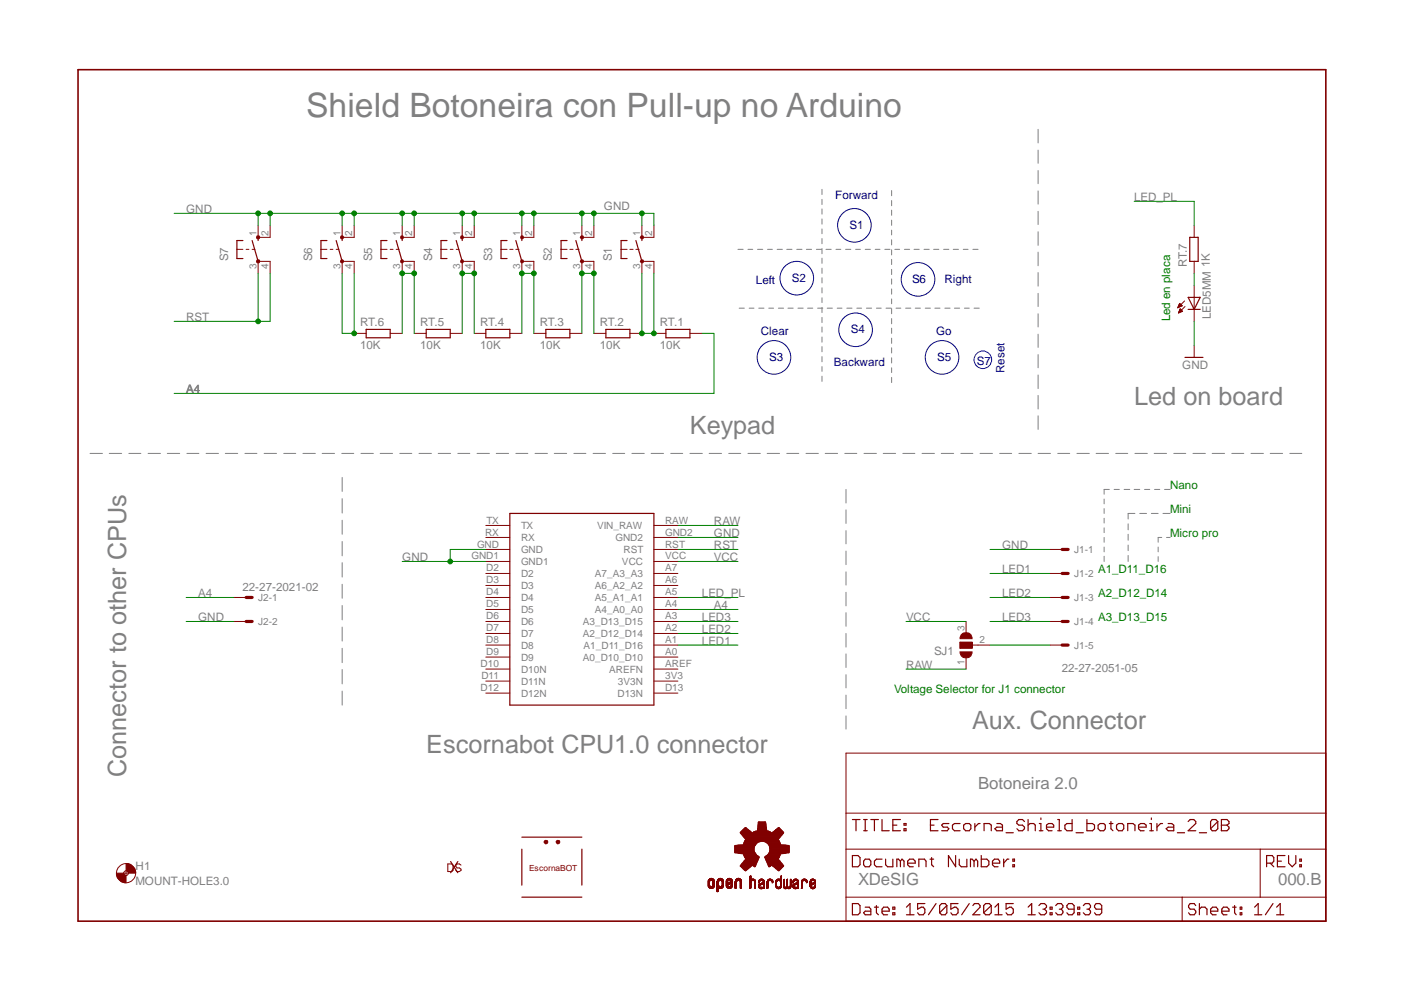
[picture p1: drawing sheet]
<svg xmlns="http://www.w3.org/2000/svg" width="297mm" height="210mm" viewBox="0 0 297 210" stroke-linecap="round" stroke-linejoin="round" font-family="sans-serif">
<defs><g id="words">
<text font-size="7.1" fill="#808080" x="64.8" y="24.8">Shield Botoneira con Pull-up no Arduino</text>
<g font-size="5.3" fill="#808080">
<text x="239.9" y="85.8">Led on board</text>
<text x="146" y="91.9">Keypad</text>
<text x="205.7" y="154.3">Aux. Connector</text>
<text x="90.2" y="159.4">Escornabot CPU1.0 connector</text>
<text x="26.7" y="164.4" transform="rotate(-90 26.7 164.4)">Connector to other CPUs</text>
</g>
<g font-size="3.6" fill="#808080">
<text x="206.9" y="167">Botoneira 2.0</text>
<text x="181.5" y="187.3">XDeSIG</text>
<text x="270.4" y="187.3">000.B</text>
</g>
<g font-size="2.5" fill="#808080">
<text x="39.4" y="45.1">GND</text>
<text x="127.8" y="44.4">GND</text>
<text x="239.9" y="42.6">LED_PL</text>
<text x="48.3" y="55.3" transform="rotate(-90 48.3 55.3)">S7</text>
<text x="66" y="55.3" transform="rotate(-90 66 55.3)">S6</text>
<text x="78.7" y="55.3" transform="rotate(-90 78.7 55.3)">S5</text>
<text x="91.4" y="55.3" transform="rotate(-90 91.4 55.3)">S4</text>
<text x="104.1" y="55.3" transform="rotate(-90 104.1 55.3)">S3</text>
<text x="116.8" y="55.3" transform="rotate(-90 116.8 55.3)">S2</text>
<text x="129.5" y="55.3" transform="rotate(-90 129.5 55.3)">S1</text>
<text x="251.1" y="56.6" transform="rotate(-90 251.1 56.6)">RT.7</text>
<text x="39.4" y="68">RST</text>
<text x="76.2" y="69">RT.6</text>
<text x="88.9" y="69">RT.5</text>
<text x="101.6" y="69">RT.4</text>
<text x="114.2" y="69">RT.3</text>
<text x="126.9" y="69">RT.2</text>
<text x="139.6" y="69">RT.1</text>
<text x="256.2" y="67.5" transform="rotate(-90 256.2 67.5)">LED5MM 1K</text>
<text x="76.2" y="73.8">10K</text>
<text x="88.9" y="73.8">10K</text>
<text x="101.6" y="73.8">10K</text>
<text x="114.2" y="73.8">10K</text>
<text x="126.9" y="73.8">10K</text>
<text x="139.6" y="73.8">10K</text>
<text x="39.4" y="83.2">A4</text>
<text x="250.1" y="78.2">GND</text>
<text x="151" y="113.7">GND</text>
<text x="151" y="111.2">RAW</text>
<text x="85.1" y="118.8">GND</text>
<text x="151" y="118.8">VCC</text>
<text x="151" y="116.3">RST</text>
<text x="212" y="116.3">GND</text>
<text x="51.3" y="125">22-27-2021-02</text>
<text x="212" y="121.3">LED1</text>
<text x="41.9" y="131.5">GND</text>
<text x="41.9" y="126.4">A4</text>
<text x="148.5" y="131.5">LED3</text>
<text x="148.5" y="126.4">LED_PL</text>
<text x="151" y="129">A4</text>
<text x="191.7" y="131.5">VCC</text>
<text x="212" y="131.5">LED3</text>
<text x="212" y="126.4">LED2</text>
<text x="148.5" y="134">LED2</text>
<text x="148.5" y="136.6">LED1</text>
<text x="191.7" y="141.6">RAW</text>
<text x="197.6" y="138.7">SJ1</text>
<text x="224.6" y="142.3">22-27-2051-05</text>
<text x="28.7" y="184.2">H1</text>
<text x="28.7" y="187.2">MOUNT-HOLE3.0</text>
</g>
<g font-size="2.5" fill="#000080">
<text x="176.7" y="42.1">Forward</text>
<text x="179.7" y="48.4">S1</text>
<text x="167.6" y="59.6">S2</text>
<text x="193" y="59.9">S6</text>
<text x="199.8" y="59.9">Right</text>
<text x="159.9" y="60.1">Left</text>
<text x="161" y="70.8">Clear</text>
<text x="180" y="70.5">S4</text>
<text x="198" y="70.8">Go</text>
<text x="162.7" y="76.4">S3</text>
<text x="176.4" y="77.4">Backward</text>
<text x="198.3" y="76.4">S5</text>
<text x="206.7" y="77.1">S7</text>
<text x="212.5" y="78.9" transform="rotate(-90 212.5 78.9)">Reset</text>
</g>
<g font-size="2.5" fill="#008000">
<text x="247.6" y="68" transform="rotate(-90 247.6 68)">Led en placa</text>
<text x="247.6" y="103.6">Nano</text>
<text x="247.6" y="108.6">Mini</text>
<text x="247.6" y="113.7">Micro pro</text>
<text x="232.3" y="121.3">A1_D11_D16</text>
<text x="232.3" y="126.4">A2_D12_D14</text>
<text x="232.3" y="131.5">A3_D13_D15</text>
<text x="189.1" y="146.7">Voltage Selector for J1 connector</text>
</g>
<g font-size="2.1" fill="#808080">
<text x="54.3" y="49.9" transform="rotate(-90 54.3 49.9)">1</text>
<text x="56.8" y="49.9" transform="rotate(-90 56.8 49.9)">2</text>
<text x="72.1" y="49.9" transform="rotate(-90 72.1 49.9)">1</text>
<text x="74.5" y="49.9" transform="rotate(-90 74.5 49.9)">2</text>
<text x="84.7" y="49.9" transform="rotate(-90 84.7 49.9)">1</text>
<text x="87.2" y="49.9" transform="rotate(-90 87.2 49.9)">2</text>
<text x="97.4" y="49.9" transform="rotate(-90 97.4 49.9)">1</text>
<text x="99.9" y="49.9" transform="rotate(-90 99.9 49.9)">2</text>
<text x="110.1" y="49.9" transform="rotate(-90 110.1 49.9)">1</text>
<text x="112.6" y="49.9" transform="rotate(-90 112.6 49.9)">2</text>
<text x="122.8" y="49.9" transform="rotate(-90 122.8 49.9)">1</text>
<text x="125.3" y="49.9" transform="rotate(-90 125.3 49.9)">2</text>
<text x="135.5" y="49.9" transform="rotate(-90 135.5 49.9)">1</text>
<text x="138" y="49.9" transform="rotate(-90 138 49.9)">2</text>
<text x="54.3" y="56.8" transform="rotate(-90 54.3 56.8)">3</text>
<text x="56.8" y="56.8" transform="rotate(-90 56.8 56.8)">4</text>
<text x="72.1" y="56.8" transform="rotate(-90 72.1 56.8)">3</text>
<text x="74.5" y="56.8" transform="rotate(-90 74.5 56.8)">4</text>
<text x="84.7" y="56.8" transform="rotate(-90 84.7 56.8)">3</text>
<text x="87.2" y="56.8" transform="rotate(-90 87.2 56.8)">4</text>
<text x="97.4" y="56.8" transform="rotate(-90 97.4 56.8)">3</text>
<text x="99.9" y="56.8" transform="rotate(-90 99.9 56.8)">4</text>
<text x="110.1" y="56.8" transform="rotate(-90 110.1 56.8)">3</text>
<text x="112.6" y="56.8" transform="rotate(-90 112.6 56.8)">4</text>
<text x="122.8" y="56.8" transform="rotate(-90 122.8 56.8)">3</text>
<text x="125.3" y="56.8" transform="rotate(-90 125.3 56.8)">4</text>
<text x="135.5" y="56.8" transform="rotate(-90 135.5 56.8)">3</text>
<text x="138" y="56.8" transform="rotate(-90 138 56.8)">4</text>
<text x="102.6" y="113.4">RX</text>
<text x="103" y="110.8">TX</text>
<text x="110.2" y="111.9">TX</text>
<text x="126.3" y="111.9">VIN_RAW</text>
<text x="140.7" y="113.4">GND2</text>
<text x="140.7" y="110.8">RAW</text>
<text x="99.7" y="118.4">GND1</text>
<text x="100.9" y="115.9">GND</text>
<text x="110.2" y="114.5">RX</text>
<text x="110.2" y="117">GND</text>
<text x="110.2" y="119.6">GND1</text>
<text x="130.2" y="114.5">GND2</text>
<text x="131.6" y="119.6">VCC</text>
<text x="131.9" y="117">RST</text>
<text x="140.7" y="118.4">VCC</text>
<text x="140.7" y="115.9">RST</text>
<text x="227.2" y="117">J1-1</text>
<text x="102.9" y="120.9">D2</text>
<text x="102.9" y="123.5">D3</text>
<text x="102.9" y="126">D4</text>
<text x="110.2" y="122.1">D2</text>
<text x="110.2" y="124.6">D3</text>
<text x="125.8" y="124.6">A6_A2_A2</text>
<text x="125.8" y="122.1">A7_A3_A3</text>
<text x="140.7" y="126">A5</text>
<text x="140.7" y="123.5">A6</text>
<text x="140.7" y="120.9">A7</text>
<text x="227.2" y="122.1">J1-2</text>
<text x="54.6" y="127.2">J2-1</text>
<text x="102.9" y="128.5">D5</text>
<text x="102.9" y="131.1">D6</text>
<text x="110.2" y="127.2">D4</text>
<text x="110.2" y="129.7">D5</text>
<text x="125.8" y="129.7">A4_A0_A0</text>
<text x="125.8" y="127.2">A5_A1_A1</text>
<text x="140.7" y="131.1">A3</text>
<text x="140.7" y="128.5">A4</text>
<text x="227.2" y="127.2">J1-3</text>
<text x="54.6" y="132.3">J2-2</text>
<text x="102.9" y="133.6">D7</text>
<text x="102.9" y="136.2">D8</text>
<text x="110.2" y="132.3">D6</text>
<text x="110.2" y="134.8">D7</text>
<text x="110.2" y="137.3">D8</text>
<text x="123.3" y="134.8">A2_D12_D14</text>
<text x="123.3" y="132.3">A3_D13_D15</text>
<text x="123.4" y="137.3">A1_D11_D16</text>
<text x="140.7" y="136.2">A1</text>
<text x="140.7" y="133.6">A2</text>
<text x="204" y="133.6" transform="rotate(-90 204 133.6)">3</text>
<text x="207.3" y="136.2">2</text>
<text x="227.2" y="132.3">J1-4</text>
<text x="227.2" y="137.3">J1-5</text>
<text x="101.7" y="141.2">D10</text>
<text x="101.9" y="143.8">D11</text>
<text x="102.9" y="138.7">D9</text>
<text x="110.2" y="139.9">D9</text>
<text x="110.2" y="142.3">D10N</text>
<text x="123.3" y="139.9">A0_D10_D10</text>
<text x="128.9" y="142.3">AREFN</text>
<text x="140.7" y="143.8">3V3</text>
<text x="140.7" y="141.2">AREF</text>
<text x="140.7" y="138.7">A0</text>
<text x="204" y="140.6" transform="rotate(-90 204 140.6)">1</text>
<text x="101.7" y="146.3">D12</text>
<text x="110.2" y="144.9">D11N</text>
<text x="110.2" y="147.4">D12N</text>
<text x="130.6" y="147.4">D13N</text>
<text x="130.7" y="144.9">3V3N</text>
<text x="140.7" y="146.3">D13</text>
</g>
<text font-size="1.8" fill="#800000" x="111.9" y="184.2">EscornaBOT</text>
</g></defs>
<g fill="none" stroke="#808080" stroke-width=".21">
<path d="M219.6 27.4v2.8M219.6 31.8v2.8M219.6 36.1v2.8M156.1 52.8h1.1M158.2 52.8h1.1M160.3 52.8h1.1M162.4 52.8h1M164.4 52.8h1.1M166.5 52.8h1.1M168.6 52.8h1.1M170.6 52.8h1.1M172.7 52.8h1.1"/>
<path d="M173.9 40.1v1.1M173.9 42.2v1.1M173.9 44.2v1.1M173.9 46.3v1.1M173.9 48.4v1.1M173.9 50.5v1.1M173.9 52.6v1.1M173.9 54.6v1.1M173.9 56.7v1.1M173.9 58.8v1.1M174.8 52.8h1.1M176.9 52.8h1"/>
<path d="M178.9 52.8h1.1M181 52.8h1M183 52.8h1.1M185.2 52.8h1M187.2 52.8h1.1M188.6 40.3v1.1M188.6 42.4v1.1M188.6 44.5v1.1M188.6 46.6v1.1M188.6 48.7v1M188.6 50.7v1.1M188.6 52.8v1.1"/>
<path d="M188.6 54.9v1.1M188.6 57v1.1M188.6 59v1.1M189.3 52.8h1M191.3 52.8h1.1M193.4 52.8h1.1M195.5 52.8h1.1M197.5 52.8h1.1M199.6 52.8h1.1M201.7 52.8h1.1M203.8 52.8h1M205.8 52.8h1.1"/>
<path d="M219.6 40.4v2.8M219.6 44.7v2.8M219.6 49v2.9M219.6 53.4v2.8M219.6 57.7v2.9M156.4 65.2h1.1M158.5 65.2h1M160.5 65.2h1.1M162.6 65.2h1.1M164.7 65.2h1.1M166.7 65.2h1.1M168.8 65.2h1.1"/>
<path d="M170.9 65.2h1.1M173 65.2h1.1M173.9 60.9v1.1M173.9 63v1M173.9 65v1.1M173.9 67.2v1.1M173.9 69.2v1.1M173.9 71.3v1.1M173.9 73.3v1.1M173.9 75.5v1.1M173.9 77.6v1M173.9 79.6v1.1"/>
<path d="M175 65.2h1.1M177.1 65.2h1M179.2 65.2h1.1M181.3 65.2h1M183.3 65.2h1.1M185.4 65.2h1M187.5 65.2h1.1M188.6 61.1v1.1M188.6 63.3v1M188.6 65.3v1.1M188.6 67.4v1.1M188.6 69.4v1.1"/>
<path d="M188.6 71.6v1.1M188.6 73.6v1.1M188.6 75.7v1.1M188.6 77.8v1M188.6 79.9v1.1M189.6 65.2h1M191.6 65.2h1.1M193.6 65.2h1.1M195.7 65.2h1.1M197.8 65.2h1.1M199.9 65.2h1.1M201.9 65.2h1.1"/>
<path d="M204 65.2h1.1M206.1 65.2h1.1M219.6 62.1v2.8M219.6 66.4v2.8M219.6 70.7v2.8M219.6 75v2.8M219.6 79.3v2.9M19 95.9h2.7M23.1 95.9h2.6M27.3 95.9h2.5M31.3 95.9h2.7M35.4 95.9h2.6"/>
<path d="M39.5 95.9h2.6M43.6 95.9h2.6M47.7 95.9h2.6M51.8 95.9h2.6M55.9 95.9h2.6M60 95.9h2.6M64.1 95.9h2.6M68.2 95.9h2.6M72.3 95.9h2.5M76.4 95.9h2.6M80.4 95.9h2.7M84.6 95.9h2.5"/>
<path d="M88.6 95.9h2.7M92.7 95.9h2.6M96.9 95.9h2.5M100.9 95.9h2.6M105 95.9h2.6M109.1 95.9h2.6M113.2 95.9h2.6M117.3 95.9h2.6M121.4 95.9h2.6M125.5 95.9h2.6M129.6 95.9h2.6M133.7 95.9h2.6"/>
<path d="M137.8 95.9h2.6M141.9 95.9h2.5M146 95.9h2.6M150 95.9h2.7M154.2 95.9h2.5M158.2 95.9h2.7M162.3 95.9h2.6M166.5 95.9h2.5M170.5 95.9h2.6M174.6 95.9h2.6M178.7 95.9h2.6M182.8 95.9h2.6"/>
<path d="M186.9 95.9h2.6M191 95.9h2.5M195.1 95.9h2.6M199.1 95.9h2.7M203.3 95.9h2.5M207.3 95.9h2.7M211.5 95.9h2.5M215.6 95.9h2.6M219.6 95.9h2.6M219.6 83.7v2.8M219.6 88v2.9M223.8 95.9h2.5"/>
<path d="M227.8 95.9h2.7M231.9 95.9h2.6M236.1 95.9h2.5M240.1 95.9h2.6M244.2 95.9h2.6M248.3 95.9h2.6M252.4 95.9h2.6M256.5 95.9h2.6M260.6 95.9h2.5M264.7 95.9h2.6M268.7 95.9h2.7M272.9 95.9h2.5"/>
<path d="M72.4 101v3M72.4 105.5v3.1M72.4 110.1v2.9M72.4 114.6v3M72.4 119.1v3M179 103.6v2.8M179 107.9v2.9M179 112.3v2.8M179 116.6v2.9M233.6 105.6v1M233.6 107.6v1M233.6 109.7v1"/>
<path d="M233.6 111.7v1M233.6 113.7v1M233.6 115.8v1M233.6 117.7v1.1M234.7 103.6h-1.1v1M235.7 103.6h1.1M237.8 103.6h1.2M238.7 110.8v1.3M238.7 113v1.3M238.7 115.3v1.2M238.7 117.5v1.3M239.9 103.6h1.2"/>
<path d="M240.1 108.6h-1.4v1.2M241.1 108.6h1.5M242.1 103.6h1.1M243.6 108.6h1.4M244.3 103.6h1.1M245 115.8v1M245 117.8v1M245.8 113.7h-.8v1M246 108.6h1.6M246.4 103.6h1.2M246.8 113.7h.8M72.4 123.6v3"/>
<path d="M72.4 128.1v3.1M72.4 132.7v3M72.4 137.2v3M179 121v2.8M179 125.3v2.9M179 129.6v2.9M179 134v2.9M179 138.4v2.8M72.4 141.7v3M72.4 146.2v3M179 142.8v2.8M179 147.1v2.9"/>
<path d="M179 151.5v2.8"/>
</g>
<path d="M16.5 14.7h264v180.2h-264z" fill="none" stroke="#800000" stroke-width=".34"/>
<path d="M131.4 52.8h1.3M133.3 52.8h.6M134.5 52.8h.7M135.8 50.2h2.5M135.8 55.3h2.5M179 159.4h101.5v35.5h-101.5zM179 179.7h101.5M179 172.1h101.5M266.6 179.7v10.1M179 189.8h101.5M250.1 189.8v5.1" fill="none" stroke="#800000" stroke-width=".21"/>
<g fill="none" stroke="#800000" stroke-width=".25">
<path d="M132.7 50.9h-1.3v3.8h1.3M134.5 50.9l1.3 4.4M135.8 50.2v.7M180.3 173.4h1.6M181.1 173.4v2.4M182.7 173.4h.8M182.7 175.8h.8M183 173.4v2.4M184.2 173.4h1.6M185 173.4v2.4M186.6 173.4v2.4h1.5M188.9 174.6h.8"/>
<path d="M190.5 173.4h-1.6v2.4h1.6M191.3 175.4h.4v.4h-.4zM191.3 174.3h.4v.3h-.4zM196.8 174.6h.8M198.5 173.4h-1.7v2.4h1.7M200.7 174.3h-1.1l-.4 .3 .4 .4h.8l.3 .4-.3 .4h-1.2M203.1 174.3h-1.2l-.4 .3v.8l.4 .4h1.2M203.9 174.6l.4-.3h.8l.3 .3v.8l-.3 .4h-.8l-.4-.4zM206.2 174.3v1.5M207.3 174.3h-.3l-.8 .7M208.2 175.8v-1.5h1.1l.4 .3v1.2M210.9 174.3h.8l.4 .3v1.2h-1.2l-.4-.4 .4-.4h1.2"/>
<path d="M212.9 176.2h1.5M216.7 173.8l-.4-.4h-.7l-.5 .4v.5l.5 .3h.7l.4 .4v.4l-.4 .4h-.7l-.5-.4M217.5 174.6l.4-.3h.8l.3 .3v1.2M217.5 173.4v2.4M219.9 175.8h.7M219.9 174.3h.3v1.5M220.2 173.1v.3M221.4 175h1.5v-.4l-.3-.3h-.8l-.4 .3v.8l.4 .4h.8M223.8 173.4h.3v2.4M223.8 175.8h.7M226.8 173.4v2.4h-1.1l-.4-.4v-.8l.4-.3h1.1M227.7 176.2h1.5"/>
<path d="M230 173.4v2.4h1.1l.5-.4v-.8l-.5-.3h-1.1M232.3 174.6l.4-.3h.8l.3 .3v.8l-.3 .4h-.8l-.4-.4zM234.7 174.3h.8M235 173.8v1.6l.5 .4M236.2 174.6l.4-.3h.8l.3 .3v.8l-.3 .4h-.8l-.4-.4zM238.6 175.8v-1.5h1.1l.4 .3v1.2M240.9 175h1.6v-.4l-.4-.3h-.8l-.4 .3v.8l.4 .4h.8M243.2 175.8h.8M243.2 174.3h.4v1.5M243.6 173.1v.3M244.8 174.3v1.5M246 174.3h-.5l-.7 .7"/>
<path d="M247.1 174.3h.8l.4 .3v1.2h-1.2l-.4-.4 .4-.4h1.2M249.1 176.2h1.5M251.4 173.8l.4-.4h.8l.4 .4v.5l-1.6 1.5h1.6M253.7 176.2h1.6M257.6 173.8l-.4-.4h-.7l-.4 .4v1.6M257.6 173.8v1.6l-.4 .4h-.7l-.4-.4M257.6 173.8l-1.5 1.6M258.4 173.4h1.2l.4 .4v.5l-.4 .3 .4 .4v.4l-.4 .4h-1.2zM258.4 174.6h1.2M180.3 181h1.2l.4 .5v1.5l-.4 .4h-1.2zM180.3 191.2h1.2l.4 .4v1.5l-.4 .5h-1.2zM183 192h.9l.3 .4v1.2h-1.2l-.3-.5 .3-.3h1.2"/>
<path d="M183 181.8h.9l.3 .4v.8l-.3 .4h-.9l-.3-.4v-.8zM185 192h.8M185.4 191.6v1.5l.4 .5M186.6 192.8h1.5v-.4l-.3-.4h-.9l-.3 .4v.7l.3 .5h.9M186.6 181.8h-1.2l-.4 .4v.8l.4 .4h1.2M187.4 181.8v1.2l.4 .4h1.1v-1.6M188.9 193.1h.4v.5h-.4zM188.9 192h.4v.4h-.4zM190.5 182.2l-.4-.4h-.4v1.6M190.5 182.2l.3-.4 .5 .4v1.2M190.5 182.2v1.2M191.8 193.6h1.6"/>
<path d="M191.8 192l.7-.8v2.4M192 182.6h1.6v-.4l-.4-.4h-.8l-.4 .4v.8l.4 .4h.8M194.4 183.4v-1.6h1.2l.3 .4v1.2M195.7 191.2h-1.6v1.2l.8-.4h.4l.4 .4v.7l-.4 .5h-.8l-.4-.5M196.8 181.8h.7M197.1 181.5v1.5l.4 .4M198 191.2l-1.6 2.4M200.3 191.6v1.5l-.3 .5h-.8l-.4-.5M200.3 191.6l-.3-.4h-.8l-.4 .4v1.5M200.3 191.6l-1.5 1.5M202.2 181v2.4l-1.5-2.4v2.4M202.7 191.2h-1.5v1.2l.7-.4h.4l.4 .4v.7l-.4 .5h-.8l-.3-.5"/>
<path d="M202.9 181.8v1.2l.5 .4h1.2v-1.6M205.1 191.2l-1.6 2.4M205.8 191.6l.4-.4h.8l.3 .4v.4l-1.5 1.6h1.5M206.1 182.2l-.4-.4h-.4v1.6M206.1 182.2v1.2M206.1 182.2l.4-.4 .3 .4v1.2M207.6 181v2.4h1.2l.4-.4v-.8l-.4-.4h-1.2M209.7 191.6v1.5l-.4 .5h-.8l-.4-.5M209.7 191.6l-.4-.4h-.8l-.4 .4v1.5M209.7 191.6l-1.6 1.5M210 182.6h1.5v-.4l-.3-.4h-.8l-.4 .4v.8l.4 .4h.8M210.5 193.6h1.5"/>
<path d="M210.5 192l.7-.8v2.4M212.3 181.8v1.6M213.4 181.8h-.3l-.8 .8M214.3 183h.3v.4h-.3zM214.3 181.8h.3v.4h-.3zM214.4 191.2h-1.5v1.2l.7-.4h.4l.4 .4v.7l-.4 .5h-.8l-.3-.5M217.5 193.6h1.5M217.5 192l.8-.8v2.4M219.8 191.6l.4-.4h.8l.4 .4v.4l-.4 .4M220.6 192.4h.4M221 192.4l.4 .4v.3l-.4 .5h-.8l-.4-.5M222.2 193.1h.4v.5h-.4z"/>
<path d="M222.2 192h.4v.4h-.4zM223.4 191.6l.4-.4h.7l.4 .4v.4l-.4 .4M224.1 192.4h.4M224.5 192.4l.4 .4v.3l-.4 .5h-.7l-.4-.5M227.2 192.4h-1.1l-.4-.4v-.4l.4-.4h.7l.4 .4v1.5l-.4 .5h-.7l-.4-.5M228 193.1h.4v.5h-.4zM228 192h.4v.4h-.4zM229.2 191.6l.4-.4h.8l.3 .4v.4l-.3 .4M230 192.4h.4M230.4 192.4l.3 .4v.3l-.3 .5h-.8l-.4-.5M233.1 192.4h-1.2l-.3-.4v-.4l.3-.4h.8l.4 .4v1.5l-.4 .5h-.8l-.3-.5M253 191.6l-.4-.4h-.8l-.3 .4v.4l.3 .4h.8l.4 .4v.3l-.4 .5h-.8l-.3-.5"/>
<path d="M253.7 192.4l.5-.4h.7l.5 .4v1.2M253.7 191.2v2.4M256.1 192.8h1.5v-.4l-.3-.4h-.8l-.4 .4v.7l.4 .5h.8M258.5 192.8h1.5v-.4l-.4-.4h-.8l-.3 .4v.7l.3 .5h.8M260.8 192h.7M261.2 191.6v1.5l.3 .5M262.4 193.1h.3v.5h-.3zM262.4 192h.3v.4h-.3zM265.4 193.6h1.6M265.4 192l.8-.8v2.4M268 182.6h1.2l.3-.4v-.7l-.3-.5h-1.2v2.4M268.7 182.6l.8 .8"/>
<path d="M269.3 191.2l-1.6 2.4M270.1 193.6h1.5M270.1 192l.7-.8v2.4M270.3 182.2h.8M271.9 181h-1.6v2.4h1.6M272.6 181v1.6l.8 .8 .8-.8v-1.6M275 183h.3v.4h-.3zM275 181.8h.3v.4h-.3z"/>
</g>
<path d="M135.6 55h.5v.6h-.5l-.1-.3z" fill-rule="evenodd" fill="#800000"/>
<path d="M135.6 55h.5v.6h-.5l-.1-.3z" fill="none" stroke="#800000" stroke-width=".21"/>
<path d="M135.6 50h.5v.5h-.5l-.1-.3z" fill-rule="evenodd" fill="#800000"/>
<path d="M118.7 52.8h1.3M120.6 52.8h.6M121.8 52.8h.7M123.1 50.2h2.5M123.1 55.3h2.5M135.6 50h.5v.5h-.5l-.1-.3zM135.8 47.7v2.5M135.8 55.3v2.5M138.3 47.7v2.5M138.3 55.3v2.5" fill="none" stroke="#800000" stroke-width=".21"/>
<path d="M120 50.9h-1.3v3.8h1.3M121.8 50.9l1.3 4.4M123.1 50.2v.7" fill="none" stroke="#800000" stroke-width=".25"/>
<path d="M122.9 55h.5v.6h-.5l-.1-.3z" fill-rule="evenodd" fill="#800000"/>
<path d="M122.9 55h.5v.6h-.5l-.1-.3z" fill="none" stroke="#800000" stroke-width=".21"/>
<path d="M122.9 50h.5v.5h-.5l-.1-.3z" fill-rule="evenodd" fill="#800000"/>
<path d="M106 52.8h1.3M107.9 52.8h.6M109.1 52.8h.7M110.4 50.2h2.5M110.4 55.3h2.5M122.9 50h.5v.5h-.5l-.1-.3zM123.1 47.7v2.5M123.1 55.3v2.5M125.6 47.7v2.5M125.6 55.3v2.5" fill="none" stroke="#800000" stroke-width=".21"/>
<path d="M107.3 50.9h-1.3v3.8h1.3M109.1 50.9l1.3 4.4M110.4 50.2v.7" fill="none" stroke="#800000" stroke-width=".25"/>
<path d="M110.2 55h.5v.6h-.5z" fill-rule="evenodd" fill="#800000"/>
<path d="M110.2 55h.5v.6h-.5z" fill="none" stroke="#800000" stroke-width=".21"/>
<path d="M110.2 50h.5v.5h-.5z" fill-rule="evenodd" fill="#800000"/>
<path d="M93.3 52.8h1.3M95.2 52.8h.6M96.5 52.8h.6M97.8 50.2h2.5M97.8 55.3h2.5M110.2 50h.5v.5h-.5zM110.4 47.7v2.5M110.4 55.3v2.5M112.9 47.7v2.5M112.9 55.3v2.5" fill="none" stroke="#800000" stroke-width=".21"/>
<path d="M94.6 50.9h-1.3v3.8h1.3M96.5 50.9l1.3 4.4M97.8 50.2v.7" fill="none" stroke="#800000" stroke-width=".25"/>
<path d="M97.5 55h.5v.6h-.5z" fill-rule="evenodd" fill="#800000"/>
<path d="M97.5 55h.5v.6h-.5z" fill="none" stroke="#800000" stroke-width=".21"/>
<path d="M97.5 50h.5v.5h-.5z" fill-rule="evenodd" fill="#800000"/>
<path d="M80.6 52.8h1.3M82.5 52.8h.6M83.8 52.8h.6M85.1 50.2h2.5M85.1 55.3h2.5M97.5 50h.5v.5h-.5zM97.8 47.7v2.5M97.8 55.3v2.5M100.3 47.7v2.5M100.3 55.3v2.5" fill="none" stroke="#800000" stroke-width=".21"/>
<path d="M81.9 50.9h-1.3v3.8h1.3M83.8 50.9l1.3 4.4M85.1 50.2v.7" fill="none" stroke="#800000" stroke-width=".25"/>
<path d="M84.8 55h.5v.6h-.5z" fill-rule="evenodd" fill="#800000"/>
<path d="M84.8 55h.5v.6h-.5z" fill="none" stroke="#800000" stroke-width=".21"/>
<path d="M84.8 50h.5v.5h-.5z" fill-rule="evenodd" fill="#800000"/>
<path d="M67.9 52.8h1.3M69.8 52.8h.6M71.1 52.8h.6M72.4 50.2h2.5M72.4 55.3h2.5M84.8 50h.5v.5h-.5zM85.1 47.7v2.5M85.1 55.3v2.5M87.6 47.7v2.5M87.6 55.3v2.5" fill="none" stroke="#800000" stroke-width=".21"/>
<path d="M69.2 50.9h-1.3v3.8h1.3M71.1 50.9l1.3 4.4M72.4 50.2v.7" fill="none" stroke="#800000" stroke-width=".25"/>
<path d="M72.1 55h.5l.1 .3-.1 .3h-.5z" fill-rule="evenodd" fill="#800000"/>
<path d="M72.1 55h.5l.1 .3-.1 .3h-.5z" fill="none" stroke="#800000" stroke-width=".21"/>
<path d="M72.1 50h.5l.1 .2-.1 .3h-.5z" fill-rule="evenodd" fill="#800000"/>
<g fill="none" stroke="#800000" stroke-width=".21">
<path d="M72.1 50h.5l.1 .2-.1 .3h-.5zM72.4 47.7v2.5M72.4 55.3v2.5M74.9 47.7v2.5M74.9 55.3v2.5M74.9 70.5h2.6M82.5 70.5h2.6M87.6 70.5h2.6M95.2 70.5h2.6M100.3 70.5h2.5M107.9 70.5h2.5M112.9 70.5h2.6"/>
<path d="M120.6 70.5h2.5M125.6 70.5h2.6M133.3 70.5h2.5M138.3 70.5h2.6M146 70.5h2.5M102.8 111.2h5.1M102.8 113.7h5.1M102.8 116.3h5.1M102.8 118.8h5.1M138.3 111.2h5.1M138.3 113.7h5.1M138.3 116.3h5.1"/>
<path d="M138.3 118.8h5.1M102.8 121.3h5.1M102.8 123.9h5.1M102.8 126.4h5.1M102.8 129h5.1M102.8 131.5h5.1M102.8 134h5.1M102.8 136.5h5.1M102.8 139h5.1M138.3 121.3h5.1M138.3 123.9h5.1M138.3 126.4h5.1"/>
<path d="M138.3 129h5.1M138.3 131.5h5.1M138.3 134h5.1M138.3 136.5h5.1M138.3 139h5.1M102.8 141.6h5.1M102.8 144.1h5.1M102.8 146.7h5.1M138.3 141.6h5.1M138.3 144.1h5.1M138.3 146.7h5.1"/>
</g>
<path d="M77.5 69.7h5v1.8h-5zM90.2 69.7h5v1.8h-5zM102.8 69.7h5.1v1.8h-5.1zM115.5 69.7h5.1v1.8h-5.1zM128.2 69.7h5.1v1.8h-5.1zM140.9 69.7h5.1v1.8h-5.1zM107.9 108.6h30.4v40.6h-30.4zM110.4 179.7v7.6M110.4 177.1h12.7M123.1 179.7v7.6M110.4 189.8h12.7" fill="none" stroke="#800000" stroke-width=".25"/>
<path d="M115.2 177.9h.6v.5l-.3 .2-.3-.2-.1-.2h.6l-.2 .1-.1-.1h-.3z" fill-rule="evenodd" fill="#800000"/>
<path d="M115.2 177.9h.6v.5l-.3 .2-.3-.2-.1-.2h.6l-.2 .1-.1-.1h-.3z" fill="none" stroke="#800000" stroke-width=".21"/>
<path d="M117.8 177.9h.6v.5l-.4 .2-.2-.2-.1-.2h.5l-.2 .1-.1-.1h-.2z" fill-rule="evenodd" fill="#800000"/>
<g fill="none" stroke="#800000" stroke-width=".21">
<path d="M252.6 47.7v2.5M252.6 55.3v2.5M249.3 65h.1M249.3 65h.2M249.3 64.9h.4M249.3 64.8h.6M249.3 64.7h.8M249.3 64.6h.7M249.3 66.1h.2M249.3 66.1h.4M249.4 64.5h.5M249.4 64.4h.5"/>
<path d="M249.4 66h.5M249.4 65.9h.8M249.5 64.4h.2M249.5 64.3h.1M249.5 65.8h.6M249.5 65.7h.5M249.6 65.6h.3M249.6 65.5h.3M249.7 65.4l-.4 .8M249.7 65.4l.5 .5M249.7 65.4h.1M250.1 64.7l-.5-.5-.4 .9"/>
<path d="M250.1 64.7l-.9 .4M250.2 65.9l-.9 .3M250.6 63.7l-1.4 1.4M250.7 64.9l-1.4 1.3M252.6 60.4v7.6M252.6 73.1v2.5M222.2 116.3h2.5M222.2 121.3h2.5M222.2 126.4h2.5M222.2 131.5h2.5M222.2 136.5h2.5M117.8 177.9h.6v.5l-.4 .2-.2-.2-.1-.2h.5l-.2 .1-.1-.1h-.2z"/>
<path d="M149.8 187.6h.6M149.8 187.5h.5M149.8 187.4h.4M149.8 187.3h.3M149.8 187.2h.3M149.8 187.1h.3M149.8 187h.3M149.8 186.9h.3M149.8 186.8h.3M149.8 186.7h.3M149.8 186.6h.3M149.8 186.5h.4"/>
<path d="M149.8 186.4h.5M149.8 186.3h1.3M149.9 187.7h1.2M149.9 187.6h1.2M149.9 186.2h1.2M149.9 186.1h1.1M149.9 187.8h1.1M150 187.9h1M150 186h1M150.1 185.9h.8M150.2 188h.6M150.4 185.9h.2"/>
<path d="M150.6 187.6h.6M150.7 187.5h.5M150.7 186.4h.5M150.8 187.4h.4M150.8 187.3h.4M150.8 187.2h.4M150.8 187.1h.4M150.8 187h.4M150.8 186.9h.4M150.8 186.8h.4M150.8 186.7h.4M150.8 186.6h.4"/>
<path d="M150.8 186.5h.4M151.6 188.7h.4M151.6 188.6h.5M151.6 188.5h.5M151.6 188.4h.5M151.6 188.3h.5M151.6 188.2h.5M151.6 188.1h.5M151.6 188h1.1M151.6 187.9h1.3M151.6 187.8h1.4M151.6 187.7h1.4"/>
<path d="M151.6 187.6h1.5M151.6 187.6h.7M151.6 187.5h.5M151.6 187.4h.5M151.6 187.3h.5M151.6 187.2h.5M151.6 187.1h.5M151.6 187h.5M151.6 186.9h.5M151.6 186.8h.5M151.6 186.7h.5M151.6 186.6h.5"/>
<path d="M151.6 186.5h.5M151.7 186.4h.5M151.7 186.3h1.4M151.8 186.2h1.3M151.8 186.1h1.2M151.9 186h1M152.1 185.9h.7M152.2 185.9h.4M152.6 187.6h.5M152.6 186.4h.5M152.7 187.5h.5M152.7 186.5h.5"/>
<path d="M152.7 187.4h.5M152.7 187.3h.5M152.7 187.2h.5M152.7 187.1h.5M152.7 187h.5M152.7 186.9h.5M152.7 186.8h.5M152.7 186.7h.5M152.7 186.6h.5M153.6 187.6h.6M153.6 187.5h.5M153.6 187.4h.4"/>
<path d="M153.6 187.3h.5M153.6 187.2h.7M153.6 187.1h.8M153.6 187h1M153.6 187h1.2M153.6 186.9h1.4M153.6 186.8h1.4M153.6 186.7h.3M153.6 186.6h.4M153.6 186.5h.4M153.6 186.4h.5M153.7 187.7h1.2"/>
<path d="M153.7 187.6h1.2M153.7 186.3h1.3M153.7 186.2h1.2M153.8 187.8h1.1M153.8 186.1h1.1M153.8 187.9h1M153.8 186h1.1M153.9 185.9h.8M154 188h.6M154.2 185.9h.2M154.3 186.7h.7M154.4 187.6h.6"/>
<path d="M154.4 186.6h.6M154.5 186.4h.5M154.6 187.5h.4M154.6 187.4h.4M154.6 186.5h.4M154.7 187.3h.3M154.7 187.2h.3M154.8 187.1h.2M154.9 187v.1M155.4 187.9h.5M155.4 187.8h.5M155.4 187.7h.5"/>
<path d="M155.4 187.6h.5M155.4 187.5h.5M155.4 187.4h.5M155.4 187.3h.5M155.4 187.2h.5M155.4 187.1h.5M155.4 187h.5M155.4 186.9h.5M155.4 186.8h.5M155.4 186.7h.5M155.4 186.6h.5M155.4 186.5h.5"/>
<path d="M155.5 186.5h.5M155.5 186.4h.5M155.5 186.3h1.4M155.6 186.2h1.3M155.6 186.1h1.2M155.7 188l-.2 .1M155.7 186h1M155.9 185.9h.7M156 185.9h.4M156.4 186.4h.6M156.5 186.5h.5M156.5 188h.3"/>
<path d="M156.5 187.9h.5M156.5 187.8h.5M156.5 187.7h.5M156.5 187.6h.5M156.5 187.5h.5M156.5 187.4h.5M156.5 187.3h.5M156.5 187.2h.5M156.5 187.1h.5M156.5 187h.5M156.5 186.9h.5M156.5 186.8h.5"/>
<path d="M156.5 186.7h.5M156.5 186.6h.5M158.6 188h.2M158.6 187.9h.3M158.6 187.8h.3M158.6 187.7h.3M158.6 187.6h.3M158.6 187.5h.3M158.6 187.4h.3M158.6 187.3h.3M158.6 187.2h.3M158.6 187.1h.3"/>
<path d="M158.6 187h.3M158.6 186.9h.3M158.6 186.8h.3M158.6 186.7h.3M158.6 186.6h.3M158.6 186.5h.3M158.6 186.5h.4M158.6 186.4h.6M158.6 186.3h1.3M158.6 186.2h1.2M158.6 186.1h1.1M158.6 186h.3"/>
<path d="M158.6 185.9h.3M158.6 185.8h.3M158.6 185.7h.3M158.6 185.6h.3M158.6 185.5h.3M158.6 185.4h.3M158.7 188v.1M158.7 185.3h.2M158.8 185.3v.1M159 186h.6M159.4 186.4h.5M159.6 186.5h.3"/>
<path d="M159.7 187.9h.2M159.7 187.8h.2M159.7 187.7h.2M159.7 187.6h.2M159.7 187.5h.2M159.7 187.4h.2M159.7 187.3h.2M159.7 187.2h.2M159.7 187.1h.2M159.7 187h.2M159.7 186.9h.2M159.7 186.8h.2"/>
<path d="M159.7 186.7h.2M159.7 186.6h.2M159.8 188v.1M159.9 188l-.2 .1M160.4 187.7h.9M160.4 187.6h.4M160.4 187.5h.3M160.4 187.4h.4M160.4 187.3h.6M160.4 187.2h.7M160.4 186.7h.3M160.4 186.6h.3"/>
<path d="M160.4 186.5h.4M160.4 186.5h.5M160.5 187.9h.8M160.5 187.8h.8M160.5 187.1h.9M160.5 186.4h.5M160.5 186.3h1.2M160.6 187h1.2M160.6 186.2h1M160.7 188h.6M160.7 186.8l-.3 .1M160.7 186.1h.8"/>
<path d="M160.9 188.1h.4M160.9 187h.9M160.9 186h.5M161 188.1h.1M161 186.9h.8M161.1 187.7v.1M161.1 188.1h.1M161.2 186.8h.6M161.2 186.4h.5M161.4 186.5h.4M161.5 188h.2M161.5 187.9h.3"/>
<path d="M161.5 187.8h.3M161.5 187.7h.3M161.5 187.6h.3M161.5 187.5h.3M161.5 187.4h.3M161.5 187.3h.3M161.5 187.2h.3M161.5 187.1h.3M161.5 186.7h.3M161.5 186.6h.3M161.5 186.5h.3M161.5 188v.1"/>
<path d="M162.2 187.9h.4M162.2 187.8h.4M162.2 187.7h.4M162.2 187.6h.4M162.2 187.5h.4M162.2 187.4h.4M162.2 187.3h.4M162.2 187.2h.4M162.2 187.1h.4M162.2 187h.4M162.2 186.9h.4M162.2 186.8h.4"/>
<path d="M162.2 186.7h.4M162.2 186.6h.4M162.2 186.5h.4M162.3 188v.1M162.3 186.5h.3M162.3 186.4h.5M162.3 186.3h1.2M162.4 186.2h1M162.5 188l-.3 .1M162.5 186.1h.8M162.6 186h.6M163.1 186.4h.5"/>
<path d="M163.2 186.5h.4M163.3 186.7h.3M163.3 186.6h.3M163.5 186.8l-.2 .1M164 187.4h.3M164 187.3h.3M164 187.2h.3M164 187.1h.3M164 187h.3M164 186.9h.3M164 186.8h.3M164 186.7h.3"/>
<path d="M164.1 187.7h1.3M164.1 187.6h.4M164.1 187.6h.3M164.1 187.5h.2M164.1 186.6h.2M164.1 186.5h.3M164.1 186.4h.5M164.2 187.8h1.1M164.2 186.3h1.2M164.3 187.9h.9M164.3 186.2h1.1M164.3 188h.8"/>
<path d="M164.3 186.1h1.1M164.4 186h.6M164.5 188.1h.4M164.7 188.1h.1M164.8 188.1h.1M164.8 186.4h.6M164.9 187.6h.5M165 187.6h.4M165 186.5h.4M165.1 187.5h.3M165.1 187.4h.3M165.1 187.3h.3"/>
<path d="M165.1 187.2h.3M165.1 187.1h.3M165.1 187h.3M165.1 186.9h.3M165.1 186.8h.3M165.1 186.7h.3M165.1 186.6h.3M165.1 186.5h.3M165.1 186h.3M165.1 185.9h.3M165.1 185.8h.3M165.1 185.7h.3"/>
<path d="M165.1 185.6h.3M165.1 185.5h.3M165.1 185.4h.3M165.2 185.3h.2M165.4 185.3v.1M165.7 187.7h1.7M165.7 187.6h.3M165.7 187.5h.2M165.7 187.4h.2M165.7 187.3h.2M165.7 187.2h.2M165.7 187.1h.2"/>
<path d="M165.7 187h.2M165.7 186.9h.2M165.7 186.8h.2M165.7 186.7h.2M165.7 186.6h.2M165.7 186.5h.2M165.7 186.4h.2M165.7 186.3h.2M165.7 186.2h.2M165.7 186.1h.2M165.8 187.9h1.5M165.8 187.8h1.5"/>
<path d="M165.9 188h1.3M165.9 186v.1M166 188.1h.4M166.1 188.1h.1M166.2 188.1h.1M166.4 187.6h.3M166.4 187.5h.3M166.4 187.4h.3M166.4 187.3h.3M166.4 187.2h.3M166.4 187.1h.3M166.4 187h.3"/>
<path d="M166.4 186.9h.3M166.4 186.8h.3M166.4 186.7h.3M166.4 186.6h.3M166.4 186.5h.3M166.4 186.4h.3M166.4 186.3h.3M166.4 186.2h.3M166.4 186.1h.3M166.5 186h.2M166.6 186v.1M166.7 188.1h.3"/>
<path d="M167 188.1h.1M167 187.6h.4M167.1 187.5h.3M167.1 187.4h.3M167.1 187.3h.3M167.1 187.2h.3M167.1 187.1h.3M167.1 187h.3M167.1 186.9h.3M167.1 186.8h.3M167.1 186.7h.3M167.1 186.6h.3"/>
<path d="M167.1 186.5h.3M167.1 186.4h.3M167.1 186.3h.3M167.1 186.2h.3M167.1 186.1h.3M167.2 186h.2M167.3 186v.1M167.6 187.6h.5M167.6 187.6h.4M167.6 187.5h.4M167.6 187.4h.5M167.6 186.8h.3"/>
<path d="M167.6 186.7h.4M167.6 186.6h.4M167.7 187.8h.9M167.7 187.7h.8M167.7 187.3h.5M167.7 187.2h.7M167.7 186.8v.1M167.7 186.5h.3M167.7 186.5h.4M167.7 186.4h.5M167.8 187.9h.8M167.8 187.1h.8"/>
<path d="M167.8 186.3h1.1M167.8 186.2h1M167.9 188h.7M167.9 187h1.1M168 186.1h.7M168.1 188.1h.4M168.1 187h.9M168.1 186h.6M168.2 188.1h.1M168.2 186.9h.8M168.3 188.1h.1M168.4 187.7v.1"/>
<path d="M168.5 186.8h.5M168.5 186.4h.5M168.7 186.7h.3M168.7 186.5h.3M168.7 187.9h.3M168.7 187.8h.3M168.7 187.7h.3M168.7 187.6h.3M168.7 187.5h.3M168.7 187.4h.3M168.7 187.3h.3M168.7 187.2h.3"/>
<path d="M168.7 187.1h.3M168.7 186.6h.3M169 188l-.3 .1M169.5 187.9h.3M169.5 187.8h.3M169.5 187.7h.3M169.5 187.6h.3M169.5 187.5h.3M169.5 187.4h.3M169.5 187.3h.3M169.5 187.2h.3M169.5 187.1h.3"/>
<path d="M169.5 187h.3M169.5 186.9h.3M169.5 186.8h.3M169.5 186.7h.3M169.5 186.6h.3M169.5 186.5h.3M169.5 186.5h.4M169.5 186.4h.5M169.6 186.3h1.2M169.7 186.2h1M169.8 188l-.3 .1M169.8 186.1h.8"/>
<path d="M169.8 186h.6M170.3 186.4h.5M170.4 186.5h.5M170.5 186.8h.3M170.5 186.7h.4M170.5 186.6h.4M170.5 186.5h.4M171.3 187.6h.4M171.3 187.5h.3M171.3 187.4h.3M171.3 187.3h.5M171.3 187.2h.7"/>
<path d="M171.3 187.1h.8M171.3 187h1.1M171.3 187h1.3M171.3 186.9h.3M171.3 186.8h.3M171.3 186.7h.3M171.3 186.6h.3M171.3 186.5h.3M171.3 186.5h.4M171.4 187.7h1.2M171.4 187.6h.4M171.4 186.4h.5"/>
<path d="M171.4 186.3h1.2M171.4 187.8h1.2M171.4 186.2h1.1M171.5 187.9h1M171.5 186.1h.9M171.6 188h.7M171.7 186h.5M171.8 188.1h.4M171.8 186.9h.8M171.9 188.1h.1M172 188.1h.1M172 186.8h.6"/>
<path d="M172.1 186.4h.5M172.2 187.6h.4M172.2 186.7h.4M172.2 186.5h.4M172.3 187.6h.3M172.3 186.5h.3M172.4 187.5h.2M172.4 187.4h.2M172.4 187.3h.2M172.4 186.6h.2M172.6 187.2v.1"/>
</g>
<path d="M251.7 50.2h1.8v5.1h-1.8zM250.7 75.6h3.8M251.4 62.9h2.5l-1.3 2.6zM251.4 65.5h2.5" fill="none" stroke="#800000" stroke-width=".25"/>
<path d="M224.7 116.3h1.3M224.7 121.3h1.3M224.7 126.4h1.3M224.7 131.5h1.3M224.7 136.5h1.3" fill="none" stroke="#800000" stroke-width=".68"/>
<g fill="none" stroke="#800000" stroke-width=".42">
<path d="M155.5 179.9h3.9M155.5 179.7h3.9M155.5 179.4h3.9M155.5 179.2h4M156.1 178.9h3.5M156.7 176.1h2.1M156.9 176.4h8.6M157 175.9h1.6M157.1 176.6h8.3M157.2 175.6h1M157.3 176.9h7.8M157.4 178.7h2.4"/>
<path d="M157.5 178.4l-.1 .4-1.9 .2v1.4l1.9 .2 .1 .3M157.5 178.4h2.4M157.5 177.1h7.4M157.5 175.4h.4M157.6 178.2h2.7M157.7 177.9h3.3M157.7 177.4h7M157.8 177.6h6.8M159.4 179.4a1.86 1.86 0 0 0 1.1 2l-.8 1.9-.5-.3-1.5 1.2-1-1M159.5 176.1l.9-.2 .1-1.9h1.4l.2 1.9 .8 .2M159.5 176.1l-.3 .3-1.5-1.2-1 1 1.2 1.4-.4 .8M159.5 176.1h3.4"/>
<path d="M160.3 178.2l-.4 .4-.5 .8M160.3 175.9h1.9M160.4 175.6h1.7M160.4 175.4h1.7M160.4 175.1h1.7M160.4 174.9h1.6M160.4 174.6h1.6M160.5 174.3h1.5M160.5 174.1h1.4M161.4 177.9l1.1 .5M162.1 178.2h2.7M162.5 178.4l.4 .8"/>
<path d="M162.5 178.4h2.4M162.6 178.7h2.4M162.8 178.9h3.5M162.9 176.1l.4 .3 1.5-1.2 .9 1-1.2 1.4 .4 .8M162.9 179.2l.1 .2M162.9 179.2h4M163 179.4a1.78 1.78 0 0 1-1.1 2l.8 1.9 .6-.3 1.5 1.2 .9-1M163 179.9h3.9M163 179.7h3.9M163 179.4h3.9M163.6 176.1h2.1M163.9 175.9h1.5"/>
<path d="M164.2 175.6h1M164.5 175.4h.4M164.7 177.9h-3.6l-.8 .3M164.9 178.4l.1 .4 1.9 .2v1.4l-1.9 .2-.1 .3M155.5 180.2h4M156.2 180.4h3.4M156.7 183.2h2.1M156.9 183h3M157 183.5h1.6M157.1 182.7h2.8M157.2 183.7h1M157.3 182.5h2.7"/>
<path d="M157.4 180.7h2.4M157.5 180.9l.4 .9-1.2 1.4M157.5 184h.4M157.5 182.2h2.7M157.5 180.9h2.4M157.6 181.2h2.7M157.7 182h2.6M157.7 181.5h2.7M157.9 181.7h2.5M159.6 183.2h.2M162 181.5h2.7M162.1 181.7h2.5"/>
<path d="M162.1 182h2.6M162.1 181.2h2.7M162.3 182.2h2.6M162.4 182.5h2.7M162.5 182.7h2.9M162.5 180.9h2.4M162.6 183h2.9M162.6 180.7h2.4M162.7 183.2h.2M162.8 180.4h3.4M162.9 180.2h4M163.6 183.2h2.1"/>
<path d="M163.9 183.5h1.5M164.2 183.7h1M164.5 184h.4M164.9 180.9l-.4 .9 1.2 1.4"/>
</g>
<path d="M203.4 134.3a1.28 1.28 0 0 1 1.4-.4 1.28 1.28 0 0 1 .9 1.2h-2.6z" fill-rule="evenodd" fill="#800000"/>
<path d="M203.4 134.3a1.28 1.28 0 0 1 1.4-.4 1.28 1.28 0 0 1 .9 1.2h-2.6z" fill="none" stroke="#800000" stroke-width=".21"/>
<path d="M203.1 137.9h2.6a1.27 1.27 0 0 1-1.3 1.3 1.27 1.27 0 0 1-1.3-1.3z" fill-rule="evenodd" fill="#800000"/>
<path d="M203.1 137.9h2.6a1.27 1.27 0 0 1-1.3 1.3 1.27 1.27 0 0 1-1.3-1.3zM203.1 135.9h2.6v1.3h-2.6zM205.7 136.5h1.2" fill="none" stroke="#800000" stroke-width=".21"/>
<path d="M203.1 135.9h2.6v1.2h-2.6z" fill-rule="evenodd" fill="#800000"/>
<path d="M50.1 52.8h1.3M52.1 52.8h.6M53.3 52.8h.6M54.6 50.2h2.5M54.6 55.3h2.5M203.1 135.9h2.6v1.2h-2.6zM204.4 131.5v2.5M204.4 139v2.6M206.9 136.5h2.6" fill="none" stroke="#800000" stroke-width=".21"/>
<path d="M51.4 50.9h-1.3v3.8h1.3M53.3 50.9l1.3 4.4M54.6 50.2v.7" fill="none" stroke="#800000" stroke-width=".25"/>
<circle cx="54.6" cy="55.3" r=".35" fill="#800000"/>
<circle cx="54.6" cy="55.3" r=".35" fill="none" stroke="#800000" stroke-width=".21"/>
<circle cx="54.6" cy="50.2" r=".35" fill="#800000"/>
<g fill="none" stroke="#800000" stroke-width=".21">
<path d="M54.6 47.7v2.5M54.6 55.3v2.5M57.1 47.7v2.5M57.1 55.3v2.5M49.5 126.4h2.6M49.5 131.5h2.6"/>
<circle cx="54.6" cy="50.2" r=".35"/>
</g>
<path d="M52.1 126.4h1.2M52.1 131.5h1.2" fill="none" stroke="#800000" stroke-width=".68"/>
<path d="M26.7 182.7a2.02 2.02 0 0 1 2 2.1h-1.5l-.1-.3-.4-.3z" fill-rule="evenodd" fill="#800000"/>
<path d="M26.7 182.7a2.02 2.02 0 0 1 2 2.1h-1.5l-.1-.3-.4-.3z" fill="none" stroke="#800000" stroke-width=".21"/>
<path d="M24.6 184.8h1.6v.2l.5 .3v1.5a2.02 2.02 0 0 1-2.1-2z" fill-rule="evenodd" fill="#800000"/>
<g fill="none" stroke="#800000" stroke-width=".21">
<path d="M24.6 184.8h1.6v.2l.5 .3v1.5a2.02 2.02 0 0 1-2.1-2zM26.2 184.8h1M26.7 184.2v1.1M94.7 182.8h.9l.2 .3v1.1l-.2 .2h-.9zM97.5 183.1l-.3-.3h-.5l-.3 .3 .3 .6h.5l.3 .2v.3l-.3 .2h-.5l-.3-.2"/>
<circle cx="26.7" cy="184.8" r="2.03"/>
<circle cx="26.7" cy="184.8" r=".5"/>
</g>
<path d="M95.3 182.3l1.6 2.4M96.9 182.3l-1.6 2.4" fill="none" stroke="#800000" stroke-width=".25"/>
<g fill="none" stroke="#000080" stroke-width=".21">
<circle cx="168.6" cy="58.9" r="3.6"/>
<circle cx="180.8" cy="47.7" r="3.6"/>
<circle cx="194.2" cy="59.1" r="3.6"/>
<circle cx="163.7" cy="75.6" r="3.6"/>
<circle cx="181" cy="69.8" r="3.6"/>
<circle cx="199.3" cy="75.6" r="3.6"/>
</g>
<path d="M123.1 70.5v-12.7h2.5v12.7" fill="none" stroke="#008000" stroke-width=".21"/>
<circle cx="125.7" cy="57.8" r=".5" fill="#008000"/>
<circle cx="125.7" cy="57.8" r=".5" fill="none" stroke="#008000" stroke-width=".21"/>
<circle cx="123.1" cy="57.8" r=".5" fill="#008000"/>
<g fill="none" stroke="#008000" stroke-width=".21">
<path d="M110.4 70.5v-12.7h2.5v12.7"/>
<circle cx="123.1" cy="57.8" r=".5"/>
</g>
<circle cx="113" cy="57.8" r=".5" fill="#008000"/>
<circle cx="113" cy="57.8" r=".5" fill="none" stroke="#008000" stroke-width=".21"/>
<circle cx="110.4" cy="57.8" r=".5" fill="#008000"/>
<g fill="none" stroke="#008000" stroke-width=".21">
<path d="M97.8 70.5v-12.7h2.5v12.7"/>
<circle cx="110.4" cy="57.8" r=".5"/>
</g>
<circle cx="100.3" cy="57.8" r=".5" fill="#008000"/>
<circle cx="100.3" cy="57.8" r=".5" fill="none" stroke="#008000" stroke-width=".21"/>
<circle cx="97.8" cy="57.8" r=".5" fill="#008000"/>
<g fill="none" stroke="#008000" stroke-width=".21">
<path d="M85.1 70.5v-12.7h2.5v12.7"/>
<circle cx="97.8" cy="57.8" r=".5"/>
</g>
<circle cx="87.6" cy="57.8" r=".5" fill="#008000"/>
<circle cx="87.6" cy="57.8" r=".5" fill="none" stroke="#008000" stroke-width=".21"/>
<circle cx="85.1" cy="57.8" r=".5" fill="#008000"/>
<g fill="none" stroke="#008000" stroke-width=".21">
<path d="M85.1 118.8h17.7M102.8 116.3h-7.6v2.5"/>
<circle cx="85.1" cy="57.8" r=".5"/>
</g>
<circle cx="95.3" cy="118.8" r=".5" fill="#008000"/>
<g fill="none" stroke="#008000" stroke-width=".21">
<path d="M54.6 47.7v-2.6h2.5v2.6M252.6 68v5.1M143.4 113.7h12.7M209.5 116.3h12.7"/>
<circle cx="95.3" cy="118.8" r=".5"/>
</g>
<circle cx="57.2" cy="45.1" r=".5" fill="#008000"/>
<g fill="none" stroke="#008000" stroke-width=".21">
<path d="M72.4 45.1h63.4v2.6M123.1 45.1v2.6"/>
<circle cx="57.2" cy="45.1" r=".5"/>
</g>
<circle cx="123.1" cy="45.1" r=".5" fill="#008000"/>
<g fill="none" stroke="#008000" stroke-width=".21">
<path d="M110.4 45.1v2.6"/>
<circle cx="123.1" cy="45.1" r=".5"/>
</g>
<circle cx="110.4" cy="45.1" r=".5" fill="#008000"/>
<g fill="none" stroke="#008000" stroke-width=".21">
<path d="M97.8 45.1v2.6"/>
<circle cx="110.4" cy="45.1" r=".5"/>
</g>
<circle cx="97.8" cy="45.1" r=".5" fill="#008000"/>
<g fill="none" stroke="#008000" stroke-width=".21">
<path d="M85.1 45.1v2.6"/>
<circle cx="97.8" cy="45.1" r=".5"/>
</g>
<circle cx="85.1" cy="45.1" r=".5" fill="#008000"/>
<g fill="none" stroke="#008000" stroke-width=".21">
<path d="M72.4 45.1v2.6M74.9 45.1v2.6"/>
<circle cx="85.1" cy="45.1" r=".5"/>
</g>
<circle cx="74.9" cy="45.1" r=".5" fill="#008000"/>
<g fill="none" stroke="#008000" stroke-width=".21">
<path d="M87.6 45.1v2.6"/>
<circle cx="74.9" cy="45.1" r=".5"/>
</g>
<circle cx="87.6" cy="45.1" r=".5" fill="#008000"/>
<g fill="none" stroke="#008000" stroke-width=".21">
<path d="M100.3 45.1v2.6"/>
<circle cx="87.6" cy="45.1" r=".5"/>
</g>
<circle cx="100.3" cy="45.1" r=".5" fill="#008000"/>
<g fill="none" stroke="#008000" stroke-width=".21">
<path d="M112.9 45.1v2.6"/>
<circle cx="100.3" cy="45.1" r=".5"/>
</g>
<circle cx="113" cy="45.1" r=".5" fill="#008000"/>
<g fill="none" stroke="#008000" stroke-width=".21">
<path d="M125.6 45.1v2.6"/>
<circle cx="113" cy="45.1" r=".5"/>
</g>
<circle cx="125.7" cy="45.1" r=".5" fill="#008000"/>
<g fill="none" stroke="#008000" stroke-width=".21">
<path d="M135.8 45.1h2.5v2.6"/>
<circle cx="125.7" cy="45.1" r=".5"/>
</g>
<circle cx="135.8" cy="45.1" r=".5" fill="#008000"/>
<g fill="none" stroke="#008000" stroke-width=".21">
<path d="M57.1 45.1h15.3"/>
<circle cx="135.8" cy="45.1" r=".5"/>
</g>
<circle cx="72.4" cy="45.1" r=".5" fill="#008000"/>
<g fill="none" stroke="#008000" stroke-width=".21">
<path d="M36.8 45.1h17.8"/>
<circle cx="72.4" cy="45.1" r=".5"/>
</g>
<circle cx="54.6" cy="45.1" r=".5" fill="#008000"/>
<g fill="none" stroke="#008000" stroke-width=".21">
<path d="M72.4 57.8v12.7h2.5v-12.7M148.5 70.5h2.5v12.7h-114.2M39.4 131.5h10.1M39.4 126.4h10.1M143.4 129h12.7"/>
<circle cx="54.6" cy="45.1" r=".5"/>
</g>
<circle cx="74.9" cy="70.5" r=".5" fill="#008000"/>
<g fill="none" stroke="#008000" stroke-width=".21">
<path d="M135.8 57.8v12.7h2.5"/>
<circle cx="74.9" cy="70.5" r=".5"/>
</g>
<circle cx="135.8" cy="70.5" r=".5" fill="#008000"/>
<g fill="none" stroke="#008000" stroke-width=".21">
<path d="M138.3 57.8v12.7"/>
<circle cx="135.8" cy="70.5" r=".5"/>
</g>
<circle cx="138.4" cy="70.5" r=".5" fill="#008000"/>
<g fill="none" stroke="#008000" stroke-width=".21">
<path d="M54.6 57.8v10.2M57.1 57.8v10.2h-20.3M239.9 42.6h12.7v5.1M252.6 57.8v2.6M143.4 111.2h12.7M143.4 118.8h12.7M143.4 131.5h12.7M143.4 134h12.7M143.4 126.4h12.7M143.4 136.5h12.7M191.7 131.5h12.7M209.5 131.5h12.7"/>
<path d="M209.5 126.4h12.7M209.5 136.5h12.7M209.5 121.3h12.7M191.7 141.6h12.7"/>
<circle cx="138.4" cy="70.5" r=".5"/>
</g>
<circle cx="54.6" cy="68" r=".5" fill="#008000"/>
<g fill="none" stroke="#008000" stroke-width=".21">
<path d="M143.4 116.3h12.7"/>
<circle cx="54.6" cy="68" r=".5"/>
</g>
<circle cx="207.9" cy="76.1" r="1.86" fill="none" stroke="#00f" stroke-width=".21"/>
<use href="#words"/>
</svg>
